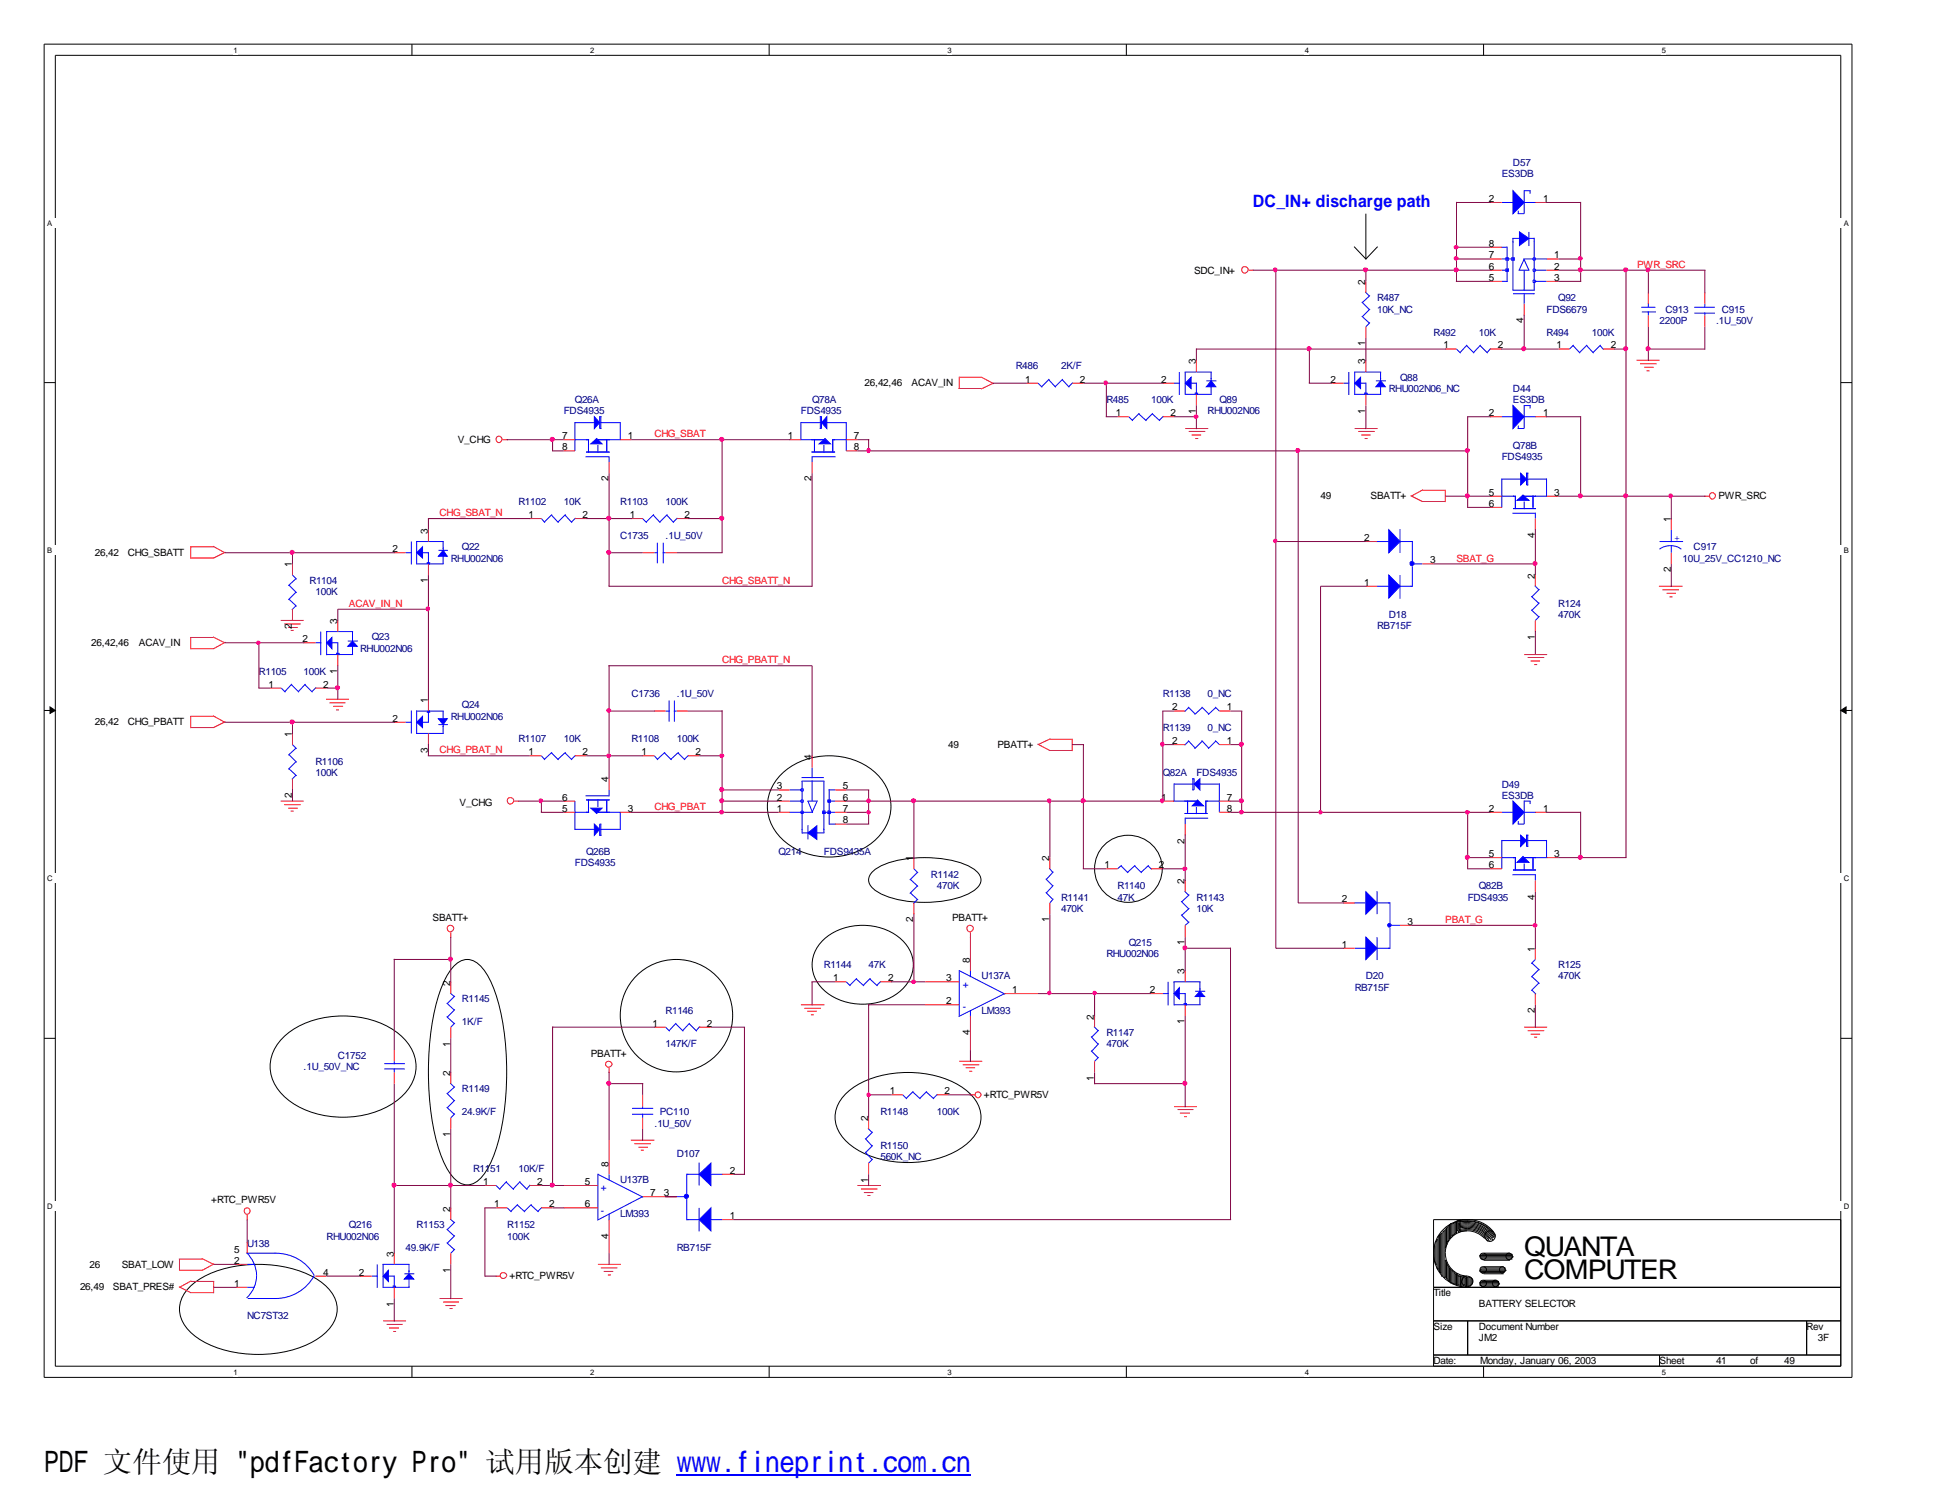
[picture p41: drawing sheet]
<svg xmlns="http://www.w3.org/2000/svg" width="279mm" height="216mm" viewBox="0 0 279 216" stroke-linecap="round" stroke-linejoin="round" font-family="sans-serif">
<defs><g id="words">
<text font-size="4.2" x="6.3" y="211.7">PDF 文件使用 &quot;pdfFactory Pro&quot; 试用版本创建 www.fineprint.com.cn</text>
<g font-size="3.9">
<text x="219.3" y="180.6">QUANTA</text>
<text x="219.3" y="184">COMPUTER</text>
</g>
<text font-size="2.5" fill="#00f" x="180.3" y="29.7">DC_IN+ discharge path</text>
<g font-size="1.4" fill="#000080">
<text x="217.7" y="23.9">D57</text>
<text x="216.1" y="25.5">ES3DB</text>
<text x="198.1" y="43.3">R487</text>
<text x="198.1" y="45">10K_NC</text>
<text x="222.5" y="45">FDS6679</text>
<text x="224.2" y="43.3">Q92</text>
<text x="238.8" y="46.7">2200P</text>
<text x="239.6" y="45">C913</text>
<text x="246.9" y="46.7">.1U_50V</text>
<text x="247.7" y="45">C915</text>
<text x="146.1" y="53.1">R486</text>
<text x="152.7" y="53.1">2K/F</text>
<text x="206.2" y="48.3">R492</text>
<text x="212.8" y="48.3">10K</text>
<text x="222.5" y="48.3">R494</text>
<text x="229" y="48.3">100K</text>
<text x="81.1" y="59.6">FDS4935</text>
<text x="82.7" y="58">Q26A</text>
<text x="115.2" y="59.6">FDS4935</text>
<text x="116.8" y="58">Q78A</text>
<text x="159.2" y="58">R485</text>
<text x="165.6" y="58">100K</text>
<text x="173.7" y="59.6">RHU002N06</text>
<text x="175.4" y="58">Q89</text>
<text x="199.8" y="56.4">RHU002N06_NC</text>
<text x="201.4" y="54.8">Q88</text>
<text x="217.7" y="56.4">D44</text>
<text x="217.7" y="58">ES3DB</text>
<text x="217.7" y="64.5">Q78B</text>
<text x="216.1" y="66.1">FDS4935</text>
<text x="74.6" y="72.6">R1102</text>
<text x="81.1" y="72.6">10K</text>
<text x="89.2" y="77.5">C1735</text>
<text x="89.2" y="72.6">R1103</text>
<text x="95.8" y="77.5">.1U_50V</text>
<text x="95.8" y="72.6">100K</text>
<text x="44.5" y="84">R1104</text>
<text x="64.9" y="80.8">RHU002N06</text>
<text x="66.5" y="79.2">Q22</text>
<text x="242.1" y="80.8">10U_25V_CC1210_NC</text>
<text x="243.7" y="79.2">C917</text>
<text x="45.4" y="85.6">100K</text>
<text x="199.8" y="88.9">D18</text>
<text x="224.2" y="87.3">R124</text>
<text x="224.2" y="88.9">470K</text>
<text x="51.8" y="93.7">RHU002N06</text>
<text x="53.5" y="92.1">Q23</text>
<text x="198.1" y="90.5">RB715F</text>
<text x="37.3" y="97">R1105</text>
<text x="43.7" y="97">100K</text>
<text x="66.5" y="101.9">Q24</text>
<text x="90.8" y="100.2">C1736</text>
<text x="97.4" y="100.2">.1U_50V</text>
<text x="167.3" y="100.2">R1138</text>
<text x="173.7" y="100.2">0_NC</text>
<text x="64.9" y="103.5">RHU002N06</text>
<text x="74.6" y="106.8">R1107</text>
<text x="81.1" y="106.8">10K</text>
<text x="90.8" y="106.8">R1108</text>
<text x="97.4" y="106.8">100K</text>
<text x="167.3" y="105.2">R1139</text>
<text x="173.7" y="105.2">0_NC</text>
<text x="45.4" y="110">R1106</text>
<text x="45.4" y="111.7">100K</text>
<text x="167.3" y="111.7">Q82A</text>
<text x="172.1" y="111.7">FDS4935</text>
<text x="216.1" y="113.3">D49</text>
<text x="216.1" y="114.9">ES3DB</text>
<text x="82.7" y="124.6">FDS4935</text>
<text x="84.3" y="123">Q26B</text>
<text x="112" y="123">Q214</text>
<text x="118.5" y="123">FDS9435A</text>
<text x="133.9" y="126.2">R1142</text>
<text x="134.8" y="127.9">470K</text>
<text x="152.7" y="129.5">R1141</text>
<text x="152.7" y="131.1">470K</text>
<text x="160.8" y="127.9">R1140</text>
<text x="160.8" y="129.5">47K</text>
<text x="172.1" y="129.5">R1143</text>
<text x="172.1" y="131.1">10K</text>
<text x="211.2" y="129.5">FDS4935</text>
<text x="212.8" y="127.9">Q82B</text>
<text x="159.2" y="137.7">RHU002N06</text>
<text x="162.4" y="136.1">Q215</text>
<text x="118.5" y="139.3">R1144</text>
<text x="125" y="139.3">47K</text>
<text x="141.2" y="140.9">U137A</text>
<text x="194.9" y="142.5">RB715F</text>
<text x="196.5" y="140.9">D20</text>
<text x="224.2" y="139.3">R125</text>
<text x="224.2" y="140.9">470K</text>
<text x="66.5" y="144.2">R1145</text>
<text x="66.5" y="147.4">1K/F</text>
<text x="95.8" y="145.8">R1146</text>
<text x="141.2" y="145.8">LM393</text>
<text x="159.2" y="149">R1147</text>
<text x="43.7" y="153.9">.1U_50V_NC</text>
<text x="48.6" y="152.3">C1752</text>
<text x="95.8" y="150.6">147K/F</text>
<text x="159.2" y="150.6">470K</text>
<text x="66.5" y="157.1">R1149</text>
<text x="66.5" y="160.4">24.9K/F</text>
<text x="94.9" y="160.4">PC110</text>
<text x="126.7" y="160.4">R1148</text>
<text x="134.8" y="160.4">100K</text>
<text x="94.1" y="162.1">.1U_50V</text>
<text x="97.4" y="166.5">D107</text>
<text x="126.7" y="165.3">R1150</text>
<text x="126.7" y="166.9">560K_NC</text>
<text x="68.1" y="168.6">R1151</text>
<text x="74.6" y="168.6">10K/F</text>
<text x="89.2" y="170.2">U137B</text>
<text x="35.6" y="179.4">U138</text>
<text x="47" y="178.3">RHU002N06</text>
<text x="50.2" y="176.7">Q216</text>
<text x="58.3" y="179.9">49.9K/F</text>
<text x="59.9" y="176.7">R1153</text>
<text x="73" y="176.7">R1152</text>
<text x="73" y="178.3">100K</text>
<text x="89.2" y="175">LM393</text>
<text x="97.4" y="179.9">RB715F</text>
<text x="35.6" y="189.7">NC7ST32</text>
</g>
<g font-size="1.4">
<text x="214.2" y="29">2</text>
<text x="222" y="29">1</text>
<text x="214.2" y="35.5">8</text>
<text x="171.8" y="39.5">SDC_IN+</text>
<text x="196.4" y="41" transform="rotate(-90 196.4 41)">2</text>
<text x="214.2" y="37.2">7</text>
<text x="214.2" y="38.8">6</text>
<text x="214.2" y="40.4">5</text>
<text x="223.6" y="37.2">1</text>
<text x="223.6" y="38.8">2</text>
<text x="223.6" y="40.4">3</text>
<text x="219.2" y="46.5" transform="rotate(-90 219.2 46.5)">4</text>
<text x="172" y="52.4" transform="rotate(-90 172 52.4)">3</text>
<text x="196.4" y="52.4" transform="rotate(-90 196.4 52.4)">3</text>
<text x="196.4" y="49.8" transform="rotate(-90 196.4 49.8)">1</text>
<text x="207.7" y="50.1">1</text>
<text x="215.5" y="50.1">2</text>
<text x="223.9" y="50.1">1</text>
<text x="231.7" y="50.1">2</text>
<text x="124.4" y="55.5">26,42,46</text>
<text x="131.1" y="55.5">ACAV_IN</text>
<text x="147.5" y="55">1</text>
<text x="155.4" y="55">2</text>
<text x="160.5" y="59.9">1</text>
<text x="167" y="55">2</text>
<text x="168.4" y="59.9">2</text>
<text x="172" y="59.5" transform="rotate(-90 172 59.5)">1</text>
<text x="191.4" y="55">2</text>
<text x="196.4" y="59.5" transform="rotate(-90 196.4 59.5)">1</text>
<text x="214.2" y="59.9">2</text>
<text x="222" y="59.9">1</text>
<text x="65.9" y="63.7">V_CHG</text>
<text x="80.9" y="63.2">7</text>
<text x="80.9" y="64.8">8</text>
<text x="90.3" y="63.2">1</text>
<text x="113.4" y="63.2">1</text>
<text x="122.9" y="63.2">7</text>
<text x="122.9" y="64.8">8</text>
<text x="87.5" y="69.3" transform="rotate(-90 87.5 69.3)">2</text>
<text x="116.8" y="69.3" transform="rotate(-90 116.8 69.3)">2</text>
<text x="190" y="71.8">49</text>
<text x="197.2" y="71.8">SBATT+</text>
<text x="214.2" y="71.3">5</text>
<text x="223.6" y="71.3">3</text>
<text x="247.2" y="71.8">PWR_SRC</text>
<text x="61.6" y="76.8" transform="rotate(-90 61.6 76.8)">3</text>
<text x="76" y="74.5">1</text>
<text x="83.8" y="74.5">2</text>
<text x="90.6" y="74.5">1</text>
<text x="98.5" y="74.5">2</text>
<text x="196.3" y="77.8">2</text>
<text x="214.2" y="72.9">6</text>
<text x="220.8" y="77.4" transform="rotate(-90 220.8 77.4)">4</text>
<text x="240.4" y="75.1" transform="rotate(-90 240.4 75.1)">1</text>
<text x="13.6" y="79.9">26,42</text>
<text x="18.4" y="79.9">CHG_SBATT</text>
<text x="42" y="81.6" transform="rotate(-90 42 81.6)">1</text>
<text x="56.5" y="79.4">2</text>
<text x="61.6" y="83.9" transform="rotate(-90 61.6 83.9)">1</text>
<text x="205.7" y="81">3</text>
<text x="220.8" y="83.2" transform="rotate(-90 220.8 83.2)">2</text>
<text x="240.4" y="82.3" transform="rotate(-90 240.4 82.3)">2</text>
<text x="48.5" y="89.7" transform="rotate(-90 48.5 89.7)">3</text>
<text x="196.3" y="84.2">1</text>
<text x="13.1" y="93">26,42,46</text>
<text x="20" y="93">ACAV_IN</text>
<text x="42" y="90.4" transform="rotate(-90 42 90.4)">2</text>
<text x="43.5" y="92.4">2</text>
<text x="220.8" y="92" transform="rotate(-90 220.8 92)">1</text>
<text x="38.6" y="98.9">1</text>
<text x="46.5" y="98.9">2</text>
<text x="48.5" y="96.9" transform="rotate(-90 48.5 96.9)">1</text>
<text x="61.6" y="101.2" transform="rotate(-90 61.6 101.2)">1</text>
<text x="13.6" y="104.3">26,42</text>
<text x="18.4" y="104.3">CHG_PBATT</text>
<text x="42" y="106" transform="rotate(-90 42 106)">1</text>
<text x="56.5" y="103.8">2</text>
<text x="136.4" y="107.6">49</text>
<text x="143.5" y="107.6">PBATT+</text>
<text x="168.7" y="102.2">2</text>
<text x="168.7" y="107">2</text>
<text x="176.5" y="102.2">1</text>
<text x="176.5" y="107">1</text>
<text x="61.6" y="108.3" transform="rotate(-90 61.6 108.3)">3</text>
<text x="76" y="108.6">1</text>
<text x="83.8" y="108.6">2</text>
<text x="87.5" y="112.5" transform="rotate(-90 87.5 112.5)">4</text>
<text x="92.3" y="108.6">1</text>
<text x="100.1" y="108.6">2</text>
<text x="111.8" y="113.5">3</text>
<text x="116.8" y="109.3" transform="rotate(-90 116.8 109.3)">4</text>
<text x="121.2" y="113.5">5</text>
<text x="42" y="114.8" transform="rotate(-90 42 114.8)">2</text>
<text x="66.1" y="115.9">V_CHG</text>
<text x="80.9" y="116.8">5</text>
<text x="80.9" y="115.1">6</text>
<text x="90.3" y="116.8">3</text>
<text x="111.8" y="116.8">1</text>
<text x="111.8" y="115.1">2</text>
<text x="121.2" y="116.8">7</text>
<text x="121.2" y="118.4">8</text>
<text x="121.2" y="115.1">6</text>
<text x="167" y="115.1">1</text>
<text x="176.5" y="115.1">7</text>
<text x="176.5" y="116.8">8</text>
<text x="214.2" y="116.8">2</text>
<text x="222" y="116.8">1</text>
<text x="131.4" y="123.9" transform="rotate(-90 131.4 123.9)">1</text>
<text x="151" y="123.9" transform="rotate(-90 151 123.9)">2</text>
<text x="158.9" y="124.9">1</text>
<text x="166.7" y="124.9">2</text>
<text x="170.4" y="121.3" transform="rotate(-90 170.4 121.3)">2</text>
<text x="214.2" y="123.3">5</text>
<text x="214.2" y="124.9">6</text>
<text x="223.6" y="123.3">3</text>
<text x="170.4" y="127.2" transform="rotate(-90 170.4 127.2)">2</text>
<text x="193" y="129.8">2</text>
<text x="220.8" y="129.5" transform="rotate(-90 220.8 129.5)">4</text>
<text x="62.2" y="132.4">SBATT+</text>
<text x="131.4" y="132.7" transform="rotate(-90 131.4 132.7)">2</text>
<text x="137" y="132.4">PBATT+</text>
<text x="151" y="132.7" transform="rotate(-90 151 132.7)">1</text>
<text x="170.4" y="135.9" transform="rotate(-90 170.4 135.9)">1</text>
<text x="193" y="136.3">1</text>
<text x="202.5" y="133">3</text>
<text x="220.8" y="136.9" transform="rotate(-90 220.8 136.9)">1</text>
<text x="64.8" y="141.8" transform="rotate(-90 64.8 141.8)">2</text>
<text x="119.9" y="141.1">1</text>
<text x="127.8" y="141.1">2</text>
<text x="136.1" y="141.1">3</text>
<text x="139.5" y="138.5" transform="rotate(-90 139.5 138.5)">8</text>
<text x="145.6" y="142.8">1</text>
<text x="165.4" y="142.8">2</text>
<text x="170.4" y="140.1" transform="rotate(-90 170.4 140.1)">3</text>
<text x="93.9" y="147.7">1</text>
<text x="101.7" y="147.7">2</text>
<text x="136.1" y="144.4">2</text>
<text x="139.5" y="148.9" transform="rotate(-90 139.5 148.9)">4</text>
<text x="157.4" y="146.6" transform="rotate(-90 157.4 146.6)">2</text>
<text x="170.4" y="147.3" transform="rotate(-90 170.4 147.3)">1</text>
<text x="220.8" y="145.7" transform="rotate(-90 220.8 145.7)">2</text>
<text x="64.8" y="154.8" transform="rotate(-90 64.8 154.8)">2</text>
<text x="64.8" y="150.5" transform="rotate(-90 64.8 150.5)">1</text>
<text x="85" y="152">PBATT+</text>
<text x="157.4" y="155.4" transform="rotate(-90 157.4 155.4)">1</text>
<text x="124.9" y="161.3" transform="rotate(-90 124.9 161.3)">2</text>
<text x="128" y="157.4">1</text>
<text x="135.9" y="157.4">2</text>
<text x="141.6" y="158">+RTC_PWR5V</text>
<text x="64.8" y="163.6" transform="rotate(-90 64.8 163.6)">1</text>
<text x="87.5" y="167.8" transform="rotate(-90 87.5 167.8)">8</text>
<text x="30.4" y="173.1">+RTC_PWR5V</text>
<text x="69.5" y="170.4">1</text>
<text x="71.1" y="173.7">1</text>
<text x="77.3" y="170.4">2</text>
<text x="79" y="173.7">2</text>
<text x="84.2" y="170.4">5</text>
<text x="84.2" y="173.7">6</text>
<text x="93.6" y="172">7</text>
<text x="95.5" y="172">3</text>
<text x="105" y="168.8">2</text>
<text x="124.9" y="170.1" transform="rotate(-90 124.9 170.1)">1</text>
<text x="64.8" y="174.3" transform="rotate(-90 64.8 174.3)">2</text>
<text x="87.5" y="178.2" transform="rotate(-90 87.5 178.2)">4</text>
<text x="105" y="175.3">1</text>
<text x="11.5" y="185.6">26,49</text>
<text x="12.9" y="182.4">26</text>
<text x="16.3" y="185.6">SBAT_PRES#</text>
<text x="17.5" y="182.4">SBAT_LOW</text>
<text x="33.7" y="181.8">2</text>
<text x="33.7" y="185.1">1</text>
<text x="33.7" y="180.2">5</text>
<text x="46.5" y="183.5">4</text>
<text x="51.6" y="183.5">2</text>
<text x="56.6" y="180.8" transform="rotate(-90 56.6 180.8)">3</text>
<text x="64.8" y="183" transform="rotate(-90 64.8 183)">1</text>
<text x="73.3" y="184">+RTC_PWR5V</text>
<text x="56.6" y="188" transform="rotate(-90 56.6 188)">1</text>
<text x="206.2" y="186.4">Title</text>
<text x="206.2" y="191.3">Size</text>
<text x="212.8" y="188">BATTERY SELECTOR</text>
<text x="212.8" y="191.3">Document Number</text>
<text x="259.9" y="191.3">Rev</text>
<text x="206.2" y="196.2">Date:</text>
<text x="212.8" y="193">JM2</text>
<text x="212.9" y="196.2">Monday, January 06, 2003</text>
<text x="238.8" y="196.2">Sheet</text>
<text x="246.9" y="196.2">41</text>
<text x="251.8" y="196.2">of</text>
<text x="256.7" y="196.2">49</text>
<text x="261.5" y="193">3F</text>
</g>
<g font-size="1.4" fill="#f00">
<text x="235.5" y="38.5">PWR_SRC</text>
<text x="94.1" y="62.9">CHG_SBAT</text>
<text x="63.2" y="74.3">CHG_SBAT_N</text>
<text x="103.9" y="84">CHG_SBATT_N</text>
<text x="209.5" y="80.8">SBAT_G</text>
<text x="50.2" y="87.3">ACAV_IN_N</text>
<text x="103.9" y="95.4">CHG_PBATT_N</text>
<text x="63.2" y="108.4">CHG_PBAT_N</text>
<text x="94.1" y="116.5">CHG_PBAT</text>
<text x="207.9" y="132.8">PBAT_G</text>
</g>
<g font-size="1.4" fill="#00f">
<text x="240.9" y="77.8">+</text>
<text x="138.5" y="142.1">+</text>
<text x="138.5" y="145.3">-</text>
<text x="86.4" y="171.3">+</text>
<text x="86.4" y="174.6">-</text>
</g>
<g font-size="1.1">
<text x="33.6" y="7.6">1</text>
<text x="84.9" y="7.6">2</text>
<text x="136.3" y="7.6">3</text>
<text x="187.7" y="7.6">4</text>
<text x="239.1" y="7.6">5</text>
<text x="6.8" y="32.5">A</text>
<text x="265.3" y="32.5">A</text>
<text x="6.8" y="79.6">B</text>
<text x="265.3" y="79.6">B</text>
<text x="6.8" y="126.7">C</text>
<text x="265.3" y="126.7">C</text>
<text x="6.8" y="173.9">D</text>
<text x="265.3" y="173.9">D</text>
<text x="33.6" y="197.8">1</text>
<text x="84.9" y="197.8">2</text>
<text x="136.3" y="197.8">3</text>
<text x="187.7" y="197.8">4</text>
<text x="239.1" y="197.8">5</text>
</g>
</g></defs>
<path d="M6.3 6.3h260.1v191.8h-260.1zM8 8h256.8v188.5h-256.8z" fill="none" stroke="#000" stroke-width=".14"/>
<g fill="#fff">
<path d="M33.6 6.5h.6v1.4h-.6z"/>
<path d="M33.6 196.7h.6v1.3h-.6z"/>
</g>
<path d="M59.3 6.3v1.7M59.3 196.5v1.6" fill="none" stroke="#000" stroke-width=".14"/>
<g fill="#fff">
<path d="M84.9 6.5h.6v1.4h-.6z"/>
<path d="M84.9 196.7h.6v1.3h-.6z"/>
</g>
<path d="M110.7 6.3v1.7M110.7 196.5v1.6" fill="none" stroke="#000" stroke-width=".14"/>
<g fill="#fff">
<path d="M136.3 6.5h.6v1.4h-.6z"/>
<path d="M136.3 196.7h.6v1.3h-.6z"/>
</g>
<path d="M162.1 6.3v1.7M162.1 196.5v1.6" fill="none" stroke="#000" stroke-width=".14"/>
<g fill="#fff">
<path d="M187.7 6.5h.6v1.4h-.6z"/>
<path d="M187.7 196.7h.6v1.3h-.6z"/>
</g>
<path d="M213.4 6.3v1.7M213.4 196.5v1.6" fill="none" stroke="#000" stroke-width=".14"/>
<g fill="#fff">
<path d="M239.1 6.5h.6v1.4h-.6z"/>
<path d="M239.1 196.7h.6v1.3h-.6z"/>
<path d="M6.8 31.4h259.2v1.4h-259.2z"/>
<path d="M6.8 78.5h259.2v1.3h-259.2z"/>
</g>
<path d="M6.3 55h1.7M264.8 55h1.6" fill="none" stroke="#000" stroke-width=".14"/>
<path d="M6.8 125.6h259.2v1.4h-259.2z" fill="#fff"/>
<path d="M6.3 102.2h1.7M264.8 102.2h1.6" fill="none" stroke="#000" stroke-width=".14"/>
<g fill="#000" stroke="#000" stroke-width=".14">
<path d="M7.2 101.7l.8 .5-.8 .4z" fill-rule="evenodd"/>
<path d="M264.8 102.2l.8-.5v.9z" fill-rule="evenodd"/>
</g>
<path d="M6.8 172.8h259.2v1.4h-259.2z" fill="#fff"/>
<g fill="none" stroke="#000" stroke-width=".14">
<path d="M194.8 35.5l1.7 1.8 1.7-1.8M196.5 30.7v6.6M112.3 111.5a10.2 10.2 0 0 1 14 0 6.3 6.3 0 0 1-.7 9.6 10.2 10.2 0 0 1-13.3-.7 6.3 6.3 0 0 1 0-8.9zM65.3 138.9a2.41 2.41 0 0 1 3.8 0 14.1 14.1 0 0 1 2.9 6.6 41.3 41.3 0 0 1-.8 20.2 9.2 9.2 0 0 1-2.7 4.3 2.3 2.3 0 0 1-3.2-.5 14.3 14.3 0 0 1-2.8-6.6 42.2 42.2 0 0 1 .8-20.2 10.3 10.3 0 0 1 2-3.8zM118.6 135a8.6 8.6 0 0 1 11.6 .7 4.8 4.8 0 0 1-1.3 7.3 8.6 8.6 0 0 1-10.9-1.1 4.7 4.7 0 0 1 .6-6.9zM125.4 125.6a8.3 8.3 0 0 1 5.1-2.1 16.6 16.6 0 0 1 9.1 1.2 2.43 2.43 0 0 1 1.5 1.9 2.45 2.45 0 0 1-1.5 1.8 16.4 16.4 0 0 1-13.1 0 2.43 2.43 0 0 1-1.5-1.8l.1-.5zM6.3 149.4h1.7M41 148.9a13.2 13.2 0 0 1 11.1-2.5 10.4 10.4 0 0 1 6.9 4.2 5.5 5.5 0 0 1-1.3 7.2 13.6 13.6 0 0 1-13.7 1.9 8 8 0 0 1-5-5.3 5.8 5.8 0 0 1 2-5.5zM121.6 157.4a12.7 12.7 0 0 1 9-3.1 12.8 12.8 0 0 1 9.1 3.1 4.4 4.4 0 0 1 0 6.6 12.7 12.7 0 0 1-9.1 3.2 12.6 12.6 0 0 1-9-3.2 4.4 4.4 0 0 1 0-6.6zM264.8 149.4h1.6M206.2 175.4h58.6v21.1h-58.6zM206.4 179.2v2.3"/>
<path d="M206.6 178.6v3.3M206.8 178.3v4.2M206.8 178.2l-.2 .4M206.9 177.9v4.6M207.1 177.6v5.4M207.2 177.5l-.3 .5M207.3 177.5v5.5M207.4 177.4v6.2M207.5 177.3l-.2 .2M207.6 177.1v6.5M207.8 177v6.8M207.9 177l-.3 .2"/>
<path d="M207.9 176.7v2.9M208.1 176.6v2.4M208.2 176.5v2.2M208.2 178.9l-.3 .6M208.3 176.4l-.2 .3M208.4 176.3v2.2M208.4 178.4l-.2 .2M208.5 176.2v2M208.6 176.1l-.2 .3M208.7 175.9v2.1M208.7 176h.3M208.8 177.9l-.3 .2"/>
<path d="M208.9 176v1.9M209 175.9v1.7M209.1 177.5l-.2 .3M209.2 175.9v1.7M209.3 175.8l-.3 .2M209.4 175.8v1.6M209.5 177.3l-.3 .2M209.5 175.7v1.8M209.6 177l.3 .2M209.7 175.6v1.4M209.8 176.7a4.1 4.1 0 0 1 4.5 1.5M209.8 176.5a4.1 4.1 0 0 1 4.7 1.9"/>
<path d="M209.8 176.4a4.4 4.4 0 0 1 5 2M209.8 176.2a4.5 4.5 0 0 1 5 1.9M209.8 176a4.6 4.6 0 0 1 5.2 2.1M209.9 177a3.6 3.6 0 0 1 4.1 1.6M209.9 176.9a3.8 3.8 0 0 1 4.4 1.7M209.9 175.8l1.2-.2a4.8 4.8 0 0 1 4 2.1M209.9 175.6v1.7M210 175.8l1.1-.1a4.5 4.5 0 0 1 4 2.2M210 175.5l-.3 .2M210.1 175.6v1.4M211.1 175.4a4.7 4.7 0 0 1 3.8 1.8M211.1 175.4a4.9 4.9 0 0 0-4.9 4.9 4.9 4.9 0 0 0 4.9 4.9"/>
<path d="M211.1 177a3.4 3.4 0 0 1 2.5 1.1M211.1 177a3.3 3.3 0 0 0-3.2 3.3 3.3 3.3 0 0 0 3.2 3.3M211.1 175.4h-.4a1.71 1.71 0 0 0-1.3 .5M211.1 177l-1.1 .2M27.4 185a14.4 14.4 0 0 1 9.8-3.1 14.5 14.5 0 0 1 9.8 3.1 4.2 4.2 0 0 1 0 6.6 14.4 14.4 0 0 1-9.8 3.2 14.3 14.3 0 0 1-9.8-3.2 4.2 4.2 0 0 1 0-6.6zM206.2 185.2h58.6M206.2 190h58.6M206.2 194.9h58.6M206.4 181.4l.3 .5M206.8 182.4l.2 .2M207.1 182.9l.2 .2M207.8 183.7h.2"/>
<path d="M207.9 181.2v2.5M207.9 181.3l.3 .4M208.1 181.6v2.3M208.1 183.8l.2 .3M208.2 181.8v2.2M208.2 181.9l.2 .4M208.4 184.1l.2 .3M208.4 182.2v2M208.5 182.3v2M208.5 182.4l.3 .2M208.7 184.5h.3M208.7 182.5v2.1"/>
<path d="M208.9 182.7l.2 .3M208.9 182.6v1.9M209 184.7h.3M209 182.9v1.8M209.2 183l.3 .3M209.2 183v1.7M209.4 183.2v1.5M209.4 184.7l.2 .2M209.5 183.1v1.7M209.5 183.2l.3 .3M209.7 184.8h.3M209.7 183.4v1.5"/>
<path d="M209.9 183.4v1.4M209.9 183.6h.5M210 185h.3M210.1 184.8h.1M210.1 183.6v1.3M210.1 183.5v1.3M210.3 183.6v1.5M210.5 183.6v1.5M210.6 183.5l-.5 1.5M210.7 183.5v1.3M210.7 183.6l.2 .3M210.7 184.7l-.2 .3"/>
<path d="M210.8 185h.3M210.8 183.8v1.3M211 183.7h.2M211 183.6v1.4M211.2 183.7v1.4M211.2 190v4.9M211.2 185h.2M211.3 183.7h.3M211.3 183.6v1.4M211.5 183.7v1.4M211.7 183.7v1.1M211.7 183.8l.2 .3"/>
<path d="M211.8 184.7l-.3 .3M211.8 184v.7M212.9 180.6h4.6M212.9 182.9h3.6M212.9 184.5h2.7M212.9 184.8h2.7M212.9 180.6v.2M212.9 184.5v.2M212.9 180.8h4.9M212.9 182.7h3.8M212.9 182.9l.5 .2M212.9 184.7h2.9"/>
<path d="M212.9 184.8l.5 .3M213 180.9h4.5M213 182.5h3.5M213.1 180.4h4.5M213.1 180.9l.3 .3M213.1 182.4h3.5M213.1 182.5l-.2 .3M213.1 184.3h2.5M213.3 181.1h4.3M213.3 183h3.1M213.3 185h2.3M213.4 184.1h1.9"/>
<path d="M213.4 183.2h2.9M213.4 182.2h2.9M213.4 181.3h3.9M213.4 180.3h3.9M215.6 184.3v.3M215.7 184.7l-.2 .2M216.5 182.4v.2M216.7 182.7l-.3 .3M217.5 180.4v.3M217.7 180.8l-.3 .2M238.8 194.9v1.6M259.9 190v4.9"/>
<circle cx="162.4" cy="125" r="4.9"/>
<circle cx="97.3" cy="146.1" r="8.1"/>
<circle cx="214.4" cy="177.8" r=".75"/>
<circle cx="211.1" cy="184.3" r=".79"/>
<circle cx="213.4" cy="182.7" r=".48"/>
<circle cx="213.4" cy="180.7" r=".48"/>
<circle cx="213.4" cy="184.6" r=".48"/>
<circle cx="215.2" cy="184.6" r=".48"/>
<circle cx="216.1" cy="182.7" r=".45"/>
<circle cx="217.1" cy="180.7" r=".48"/>
</g>
<g fill="none" stroke="#f00" stroke-width=".14">
<path d="M179.7 38.9h.6M214.4 38.9h1.7M214.4 37.3h1.7M214.4 35.6h1.7M214.4 29.1h1.7M220.9 29.1h1.6M222.5 38.9h1.7M222.5 37.3h1.7M137.9 55.9h3.3M138 54.2v1.7M138 54.3h3.3M141.2 54.3l1.8 .9"/>
<path d="M142.9 55.1l-1.8 .9M147.7 55.1h1.7M154.3 55.1h1.6M160.8 59.9h1.6M167.3 59.9h1.6M167.3 55.1h1.6M172.1 51.8v1.7M172.1 56.7v1.6M191.7 55.1h1.6M196.5 40.5v1.6M196.5 47v1.6M196.5 51.8v1.7"/>
<path d="M196.5 56.7v1.6M207.9 50.2h1.6M214.4 40.5h1.7M214.4 50.2h1.7M214.4 59.9h1.7M219.3 43.7v1.7M220.9 59.9h1.6M222.5 40.5h1.7M224.2 50.2h1.6M230.6 50.2h1.7M235.5 51.8h3.3M236 52.3h2.3"/>
<path d="M236.6 52.8h1.3M236.9 53.3h.4M237.2 42.1v1.6M237.2 45.4v1.6M245.3 42.1v1.6M245.3 45.4v1.6M27.3 78.7h3.4M27.4 78.7v1.6M30.6 78.6l1.7 .9M32.4 79.4l-1.7 .9M56.7 79.5h1.6M61.6 76.2v1.7"/>
<path d="M72.3 63.2h.8M76.2 74.6h1.7M81.1 63.2h1.6M81.1 64.9h1.6M82.7 74.6h1.6M87.6 66.5v1.6M89.2 63.2h1.6M90.8 74.6h1.7M92.5 79.5h1.6M95.8 79.5h1.6M97.4 74.6h1.6M113.6 63.2h1.6"/>
<path d="M116.8 66.5v1.6M121.8 63.2h1.6M121.8 64.9h1.6M170.5 61.6h3.3M171 62.1h2.4M171.4 62.6h1.4M172 63.1h.4M194.9 61.6h3.3M195.4 62.1h2.4M195.8 62.6h1.4M196.3 63.1h.5M196.5 77.9h1.6"/>
<path d="M202.9 71.3l1.7 .8M204.6 72.1h3.3M204.6 70.5h3.4M204.7 70.4l-1.7 1M207.9 70.5v1.7M214.4 71.4h1.7M214.4 73h1.7M220.9 74.6v1.6M222.5 71.4h1.7M240.5 74.6v1.6M240.5 79.5v1.6M245.2 71.4h.8"/>
<path d="M27.3 91.7h3.4M27.4 91.7v1.7M27.4 80.3h3.4M27.4 93.3h3.4M30.6 91.6l1.7 .9M32.4 92.4l-1.7 .9M38.9 99h1.6M40.4 89.2h3.3M40.9 89.7h2.4M41.5 90.3h1.3M41.8 90.7h.4M42.1 81.1v1.6"/>
<path d="M42.1 87.6v1.6M43.7 92.5h1.7M45.4 99h1.6M48.6 89.2v1.6M48.6 94.1v1.7M61.6 81.1v1.6M196.5 84.3h1.6M204.6 81.1h1.6M219.3 94.1h3.3M219.8 94.6h2.4M220.2 95.1h1.4M220.7 95.6h.4"/>
<path d="M220.9 82.7v1.6M220.9 89.2v1.6M238.7 84.3h3.4M239.2 84.8h2.4M239.8 85.3h1.3M240.2 85.9h.4M27.3 103h3.4M27.4 103v1.7M27.4 104.6h3.4M30.6 103l1.7 .9M32.4 103.8l-1.7 .8M40.4 115.2h3.3"/>
<path d="M40.9 115.7h2.4M41.5 116.2h1.3M41.8 116.7h.4M42.1 105.5v1.6M42.1 112v1.6M46.9 100.6h3.3M47.4 101.1h2.3M47.9 101.6h1.5M48.3 102.1h.5M56.7 103.9h1.6M61.6 100.6v1.7M61.6 105.5v1.6"/>
<path d="M74 115.2h.7M76.2 108.7h1.7M81.1 115.2h1.6M81.1 116.8h1.6M82.7 108.7h1.6M87.6 112v1.6M89.2 116.8h1.6M92.5 108.7h1.6M94.1 102.3h1.7M97.4 102.3h1.6M99 108.7h1.6M112 115.2h1.6"/>
<path d="M112 116.8h1.6M112 113.6h1.6M116.8 108.7v1.7M120.1 115.2h1.7M120.1 116.8h1.7M120.1 118.5h1.7M120.1 113.6h1.7M149.3 107l1.7 .9M151 107.9h3.3M151 106.3h3.3M151.1 106.3l-1.7 .8M154.3 106.3v1.7"/>
<path d="M167.3 115.2h1.6M168.9 102.3h1.6M168.9 107.1h1.6M170.5 118.5v1.6M175.4 115.2h1.6M175.4 116.8h1.6M175.4 102.3h1.6M175.4 107.1h1.6M214.4 116.8h1.7M220.9 116.8h1.6M64.9 134.1v.8M131.5 123.4v1.6"/>
<path d="M131.5 129.9v1.6M139.6 134.1v5.5M151 123.4v1.6M151 129.9v1.6M159.2 125h1.6M165.6 125h1.7M170.5 126.7v1.6M170.5 133.1v1.7M170.5 139.6v1.6M193.3 129.9h1.6M193.3 136.4h1.6M201.4 133.1h1.6"/>
<path d="M214.4 123.4h1.7M214.4 125h1.7M220.9 126.7v1.6M220.9 136.4v1.6M222.5 123.4h1.7M56.7 151v1.7M56.7 154.3v1.6M64.9 141.2v1.7M64.9 147.7v1.7M64.9 154.3v1.6M87.6 153.6v.7M92.5 157.5v1.7"/>
<path d="M94.1 147.7h1.7M100.6 147.7h1.7M115.2 144.5h3.4M115.7 145h2.4M116.2 145.5h1.3M116.7 146h.4M120.1 141.2h1.7M126.7 141.2h1.6M128.3 157.5h1.6M133.1 144.5h4.9M133.1 141.2h4.9M134.8 157.5h1.6"/>
<path d="M138 152.7h3.3M138.5 153.2h2.4M138.9 153.6h1.4M139.4 154.1h.5M139.5 157.5h.8M139.6 146.1v4.9M144.5 142.9h4.9M157.5 146.1v1.6M157.5 152.7v1.6M165.6 142.9h1.7M168.9 159.2h3.3M169.4 159.6h2.3"/>
<path d="M170.5 144.5v1.6M219.3 147.7h3.3M219.8 148.3h2.4M220.2 148.8h1.4M220.7 149.2h.4M220.9 142.9v1.6M35.6 174.8v.7M35.6 178.6v1.7M64.9 160.8v1.6M64.9 173.7v1.7M69.8 170.5h1.6M71.4 173.7h1.6"/>
<path d="M76.2 170.5h1.7M77.9 173.7h1.6M81.1 170.5h4.9M81.1 173.7h4.9M87.6 164v4.9M87.6 175.4v4.9M90.8 164h3.3M91.3 164.5h2.3M91.9 165h1.3M92.2 165.4h.4M92.5 160.8v1.6M92.5 172.1h4.9"/>
<path d="M103.9 168.9h1.6M103.9 175.4h1.6M123.4 170.5h3.3M123.9 171h2.3M124.3 171.5h1.3M124.8 172h.4M125 160.8v1.6M125 167.3v1.6M169.8 160.1h1.4M170.3 160.6h.5M25.7 181.1h3.4M25.7 185.1l1.7 .8"/>
<path d="M25.8 181.1v1.7M25.8 182.7h3.4M27.3 185.9h3.4M27.4 184.3h3.4M27.5 184.2l-1.7 1M29 181l1.7 .9M30.7 184.3v1.7M30.8 181.8l-1.7 .9M34 181.9h1.6M34 185.2h1.6M45.4 183.6h1.6M51.8 183.6h1.7"/>
<path d="M55.1 190h3.3M55.6 190.5h2.3M56 191h1.4M56.6 191.5h.4M56.7 180.3v1.6M56.7 185.2v1.6M63.2 186.8h3.3M63.8 187.3h2.2M64.1 187.8h1.4M64.7 188.2h.4M64.9 180.3v1.6M71.3 183.6h.7"/>
<path d="M86 181.9h3.3M86.4 182.4h2.4M86.9 182.9h1.3M87.5 183.4h.4"/>
<circle cx="179.1" cy="38.8" r=".48"/>
<circle cx="71.8" cy="63.2" r=".45"/>
<circle cx="246.4" cy="71.3" r=".45"/>
<circle cx="73.4" cy="115.2" r=".48"/>
<circle cx="64.8" cy="133.6" r=".48"/>
<circle cx="139.6" cy="133.6" r=".48"/>
<circle cx="87.6" cy="153.1" r=".45"/>
<circle cx="140.7" cy="157.5" r=".42"/>
<circle cx="35.5" cy="174.2" r=".45"/>
<circle cx="72.4" cy="183.5" r=".45"/>
</g>
<g fill="#00f" stroke="#00f" stroke-width=".14">
<path d="M217.7 115.2l1.6 1.6-1.6 1.7z" fill-rule="evenodd"/>
<path d="M218.3 72l.8-.8 .9 .8z" fill-rule="evenodd"/>
<path d="M218.8 68.1l.8 .8-.8 .9z" fill-rule="evenodd"/>
<path d="M218.6 33.4l1.4 .9-1.4 1z" fill-rule="evenodd"/>
<path d="M169.7 142.1v1.6l-.8-.8z" fill-rule="evenodd"/>
<path d="M172.6 142.6l.7 .7h-1.3z" fill-rule="evenodd"/>
<path d="M47 92.5l.8-.8v1.6z" fill-rule="evenodd"/>
<path d="M50.7 92.2l.7 .8h-1.4z" fill-rule="evenodd"/>
<path d="M218.3 124l.8-.8 .9 .8z" fill-rule="evenodd"/>
<path d="M218.8 120.1l.8 .8-.8 .9z" fill-rule="evenodd"/>
<path d="M217.7 58.3l1.6 1.6-1.6 1.7z" fill-rule="evenodd"/>
<path d="M217.7 27.4l1.6 1.7-1.6 1.6z" fill-rule="evenodd"/>
<path d="M85 116.2h1.6l-.7 .8z" fill-rule="evenodd"/>
<path d="M85.5 118.5l.8 .8-.8 .8z" fill-rule="evenodd"/>
<path d="M60.8 103v1.6l-.9-.7z" fill-rule="evenodd"/>
<path d="M63.1 103.4h1.2l-.5 .8z" fill-rule="evenodd"/>
<path d="M199.7 133l.2-.2 .3 .3-.3 .2h-.2z" fill-rule="evenodd"/>
<path d="M196.5 134.8l1.6 1.6-1.6 1.6z" fill-rule="evenodd"/>
<path d="M196.5 128.3l1.6 1.6-1.6 1.6z" fill-rule="evenodd"/>
<path d="M172.3 115.1l.8 .8h-1.6z" fill-rule="evenodd"/>
<path d="M171.8 112.8l.8-.8v1.6z" fill-rule="evenodd"/>
<path d="M170.5 55.1l.9-.8v1.6z" fill-rule="evenodd"/>
<path d="M174.2 54.8l.7 .8h-1.3z" fill-rule="evenodd"/>
<path d="M194.9 55.1l.8-.8v1.6z" fill-rule="evenodd"/>
<path d="M198.6 54.8l.7 .8h-1.3z" fill-rule="evenodd"/>
<path d="M100.6 175.4l1.7-1.7v3.3z" fill-rule="evenodd"/>
<path d="M100.6 168.9l1.7-1.6v3.2z" fill-rule="evenodd"/>
<path d="M117.9 63.8l.8-.7 .8 .7z" fill-rule="evenodd"/>
<path d="M119 59.9v1.7l-.8-.8z" fill-rule="evenodd"/>
<path d="M199.8 82.7l1.6 1.6-1.6 1.7z" fill-rule="evenodd"/>
<path d="M199.8 76.2l1.6 1.7-1.6 1.6z" fill-rule="evenodd"/>
<path d="M85 63.8l.9-.7 .7 .7z" fill-rule="evenodd"/>
<path d="M85.5 59.9l.8 .9-.8 .8z" fill-rule="evenodd"/>
<path d="M55.9 182.7v1.6l-.8-.7z" fill-rule="evenodd"/>
<path d="M58.8 183.2l.7 .8h-1.3z" fill-rule="evenodd"/>
<path d="M116.2 119.8l1.3-1v1.9z" fill-rule="evenodd"/>
<path d="M59.9 79.5l.9-.8v1.6z" fill-rule="evenodd"/>
<path d="M63.8 79.2l.5 .8h-1.2z" fill-rule="evenodd"/>
<circle cx="98.8" cy="172.1" r=".31"/>
<circle cx="203.1" cy="81.1" r=".31"/>
</g>
<g fill="none" stroke="#00f" stroke-width=".14">
<path d="M216 35.6h.8M216.1 37.3h1.8M216.1 38.9h1M216.1 29.1h1.7M216.6 37.4h.4M216.6 38.7h.4M216.7 37.1h.4M216.7 37v.4M216.7 38.7v.4M216.7 39h.4M216.8 35.5v5.1M217 37.1v.4"/>
<path d="M217 38.6v.4M217.4 37.1h.4M217.5 37.1v.4M217.5 37.4h.4M217.6 34.3h1M217.7 34.3v7.4M217.8 37v.4M218.4 30.3v.4M218.6 38.9h1.4M219.2 37.2l.8 1.7M219.3 27.3v3.4h-.9M219.3 38.9v2.9"/>
<path d="M219.3 29.1h1.7M219.3 27.4h.9M219.9 34.3h.8M220 33.4v2M220.1 27.4v.5M220.6 37.1h.3v.3h-.3zM220.6 38.7h.3v.3h-.3zM220.7 34.2v7.5M220.8 38.9h1.7M222.6 37.3h-3.3l-.8 1.6M86.3 59.9h.2M86.3 59.9v1.7h.2"/>
<path d="M86.4 59.9v1.7M117.9 59.9h.3M118 59.9v1.7M118.2 59.9v1.7h-.3M149.4 55.1l.5 .6M150.9 54.6l1 1.1M151 54.5l-1.1 1.1M152.8 54.6l1 1.1M152.9 54.5l-1.1 1.1M154.3 55l-.5 .6M162.4 59.9l.6 .6M163.8 59.5l1.1 1"/>
<path d="M163.9 59.4l-1 1.1M165.8 59.5l1.1 1M165.9 59.4l-1.1 1.1M167.4 59.9l-.6 .6M168.9 55.1h.9M169.7 53.5v3.3M170.4 53.5h3.9M170.5 53.5v3.3M170.5 56.7h3.8M171.3 55.1h.8M172 56.5v.2M172 56.6h.4"/>
<path d="M172.1 55v1.7M172.3 56.6v.2M173.6 54.8h1.4M174.2 53.5v1.3M174.2 55.5v1.2M193.3 55.1h.8M194.1 53.5v3.3M194.8 53.5h3.9M194.9 56.7h3.8M194.9 53.5v3.3M195.7 55.1h.8M195.9 45.5l1.1 1"/>
<path d="M195.9 43.4l1.1 1.1M196.3 56.6h.5M196.3 56.5v.2M196.4 42l.6 .6M196.5 55v1.7M196.7 56.6v.2M197.1 46.4l-.6 .6M197.1 44.4l-1.1 1.2M197.1 42.5l-1.1 1M198 54.8h1.4M198.6 53.5v1.3M198.6 55.5v1.2"/>
<path d="M209.5 50.2l.6 .6M211 49.7l1.1 1.1M211.1 49.6l-1 1.1M212.9 49.7l1.1 1.1M213 49.6l-1 1.1M214.5 50.1l-.5 .6M216.1 40.5h.8M216.1 59.9h1.7M217.6 41.7h3.2M217.7 42.2h3.1M219.3 42.2v1.5M219.3 58.3v3.3h-.9"/>
<path d="M219.3 59.9h1.7M219.3 58.3h.9M220.1 58.3v.5M220.6 40.3h.3v.3h-.3zM220.8 40.5h1.7M226.3 49.7l1 1.1M226.4 49.6l-.6 .6M228.3 49.7l1 1.1M228.3 49.6l-1.1 1.1M230.2 49.7l.5 .6M230.3 49.6l-1.1 1.1M236.1 44.2h2.1"/>
<path d="M236.2 44.9h2.1M237.2 43.6v.6M237.2 44.8v.6M243.8 44.2h2.9M243.8 45h2.9M245.3 43.7v.6M245.3 45v.4M58.3 79.5h1M59.2 77.9v3.3M59.9 77.9h3.9M59.9 77.9v3.3M60.7 79.5h.9"/>
<path d="M61.6 79.4v1.7M63.1 79.2h1.3M63.8 77.9v1.3M63.8 79.9v1.2M77.9 74.6l.5 .6M79.3 74.1l1 1.1M79.4 74l-1.1 1.1M81.3 74.1l1 1.1M81.4 74l-1.1 1.1M82.7 60.7v4.2M82.7 63.2h2.1M82.7 60.8h2.9"/>
<path d="M82.8 74.5l-.6 .6M84.2 65.7h3.4M84.3 65h3.4M84.7 63.2v1.9M86 64v1.1M86 63.2h3.3M86.4 60.8h2.8M87.3 63.2v1.8M87.6 65.6v.9M89.2 60.7v2.5M92.5 74.6l.5 .6M94 74.1l1 1.1"/>
<path d="M94.1 74l-1.1 1.1M94.1 79.5h.6M94.6 78.1v2.9M95.3 79.5h.5M95.4 78.1v2.9M95.9 74.1l1 1.1M96 74l-1.1 1.1M97.5 74.5l-.6 .6M115.1 63.2h3.4M115.2 60.8h2.9M115.2 60.7v2.5M116.8 65h3.3"/>
<path d="M116.8 65.6v.9M116.8 65.7h3.4M117.2 63.2v1.8M118.5 64v1.1M118.9 60.8h2.9M119.7 63.2h2.1M119.8 63.2v1.9M121.8 60.7v4.2M198 77.9h1.8M201.4 77.9h1.8M201.4 76.1v3.4M203.2 77.8v3"/>
<path d="M216.1 71.4h2M216.1 68.8v4.2M216.1 68.9h2.8M217.6 73.8h3.3M217.7 73.2h3.3M218 71.4v1.8M218.4 61.2v.4M219.3 72.1v1.1M219.3 71.4h3.3M219.6 68v1.8h.3M219.6 68.1h.3M219.7 68.9h2.8"/>
<path d="M219.8 68v1.8M220.6 71.3v1.9M220.9 73.7v.9M222.5 68.8v2.6M238.8 79a2.67 2.67 0 0 1 3.1 0M238.8 77.9h3.3M240.5 76.2v1.8M240.5 78.4v1.1M40.5 99l.6 .6M41.6 84.2l1.1 1.1M41.6 86.2l1.1 1M41.9 98.5l1.1 1.1"/>
<path d="M42 98.4l-1 1.1M42.1 82.7l.6 .6M42.6 83.2l-1.1 1M42.6 85.2l-1.1 1.1M42.6 87.1l-.6 .6M43.9 98.5l1.1 1.1M43.9 98.4l-1 1.1M45.4 92.5h.8M45.5 98.9l-.6 .6M46.1 90.8v3.4M46.9 90.8h3.9M47 90.8v3.4"/>
<path d="M47 94.1h3.8M47.7 92.5h.9M48.4 93.9v.2M48.4 94h.5M48.6 92.4v1.7M48.8 94v.2M50 92.2h1.5M50.7 90.8v1.4M50.7 92.9v1.2M59.9 81.1h3.9M61.5 80.9v.2M61.5 80.9h.4"/>
<path d="M61.8 80.9v.3M198.1 84.3h1.8M201.4 84.3h1.8M201.4 82.7v3.4M203.2 81.4v3M203.5 81.1h1.1M220.3 87.7l1.1 1M220.3 85.8l1.1 1M220.8 84.2l.6 .6M221.5 88.6l-.6 .6M221.5 86.7l-1.1 1.1M221.5 84.8l-1.1 1.1"/>
<path d="M41.6 108.5l1.1 1.1M41.6 110.6l1.1 1M42.1 107.1l.6 .6M42.6 107.6l-1.1 1M42.6 109.6l-1.1 1.1M42.6 111.5l-.6 .6M58.3 103.9h1M59.2 102.2v3.3M59.9 105.5h3.9M59.9 102.3h3.9M59.9 102.2v3.3M60.7 103.9h.9"/>
<path d="M61.5 102.3v.2M61.5 102.4h.4M61.6 102.3v1.7M61.8 102.2v.2M63.1 104.2h1.3M63.8 102.3v1.2M63.8 104.2v1.3M77.9 108.7l.5 .6M79.3 108.3l1 1M79.4 108.2l-1.1 1M81.3 108.3l1 1M81.4 108.2l-1.1 1"/>
<path d="M82.7 116.8h2.1M82.7 115.2v4.2M82.7 119.3h2.9M82.8 108.6l-.6 .6M84.2 114.5h3.4M84.3 115.1h3.4M84.7 115v1.8M86 116.8h3.3M86 115v1.1M86.4 119.3h2.8M86.4 118.5v1.7M86.5 118.5h-.2v1.7"/>
<path d="M87.3 115.1v1.8M87.6 113.6v1M89.2 116.8v2.6M94.1 108.7l.6 .6M95.6 108.3l1 1M95.7 108.2l-1.1 1M95.8 102.3h.6M96.3 100.8v3M96.9 102.3h.5M97 100.8v3M97.5 108.3l1.1 1M97.6 108.2l-1.1 1"/>
<path d="M99.1 108.6l-.6 .6M113.6 115.2h1.7M113.6 113.6h1.7M115.2 115.1h.4v.3h-.4zM115.2 116.7h.4v.3h-.4zM115.2 113.5h.4v.3h-.4zM115.3 111.8h3.2M115.3 112.4h3.3M115.4 112.4v7.5M115.4 119.8h.9M116.2 115.2h1.3M116.2 115.2l.7 1.7"/>
<path d="M116.2 118.7v2M116.8 110.4v1.5M116.8 112.3v2.9M117.5 119.8h1.1M117.6 115.1l-.8 1.7h-3.3M118.3 116.8h1.8M118.3 116.7h.4M118.4 117h.4M118.4 116.7v.4M118.5 112.4v7.4M118.7 116.6v.4M119 115.2h1.1"/>
<path d="M119 115.1h.5M119 117h.5M119.1 116.7h.4M119.1 115.1v.4M119.1 116.6v.4M119.1 115.4h.4M119.2 113.6h.9M119.3 118.5h.9M119.3 113.5v5.1M119.5 115v.4M119.5 116.7v.4M168.8 115.2h3.3"/>
<path d="M168.9 112.7v2.5M168.9 112.8h2.8M170.4 117h3.3M170.5 117.6v.9M170.5 117.7h3.3M170.9 115.1v1.9M170.9 101.7l1.1 1M170.9 106.5l1.1 1.1M171 101.8l-.6 .6M171 106.6l-.6 .6M171.5 112h.3M171.6 111.9v1.7"/>
<path d="M171.8 111.9v1.7h-.3M172.1 116.1v1M172.6 112.8h2.8M172.9 101.7l1 1M172.9 106.5l1 1.1M173 101.8l-1.1 1M173 106.6l-1.1 1.1M173.4 115.2h2M173.5 115.2v1.9M174.8 101.7l.6 .6M174.8 106.5l.6 .6M174.9 101.8l-1.1 1"/>
<path d="M174.9 106.6l-1.1 1.1M175.4 112.7v4.1M216.1 116.8h1.7M218.4 118.1v.4M219.3 115.1v3.4h-.9M219.3 116.8h1.7M219.3 115.2h.9M220.1 115.2v.5M86.3 120.1h.2M131 126.5l1.1 1M131 128.4l1.1 1.1M131.5 125l.6 .6"/>
<path d="M132 125.5l-1.1 1.1M132 127.4l-1.1 1.1M132 129.4l-.6 .6M138 139.6l6.6 3.4M138 139.5v6.6M139.6 139.6v.9M150.5 128.4l1 1M150.5 126.4l1 1M151 124.9l.5 .6M151.6 129.3l-.6 .6M151.6 127.3l-1.1 1.1M151.6 125.4l-1.1 1.1"/>
<path d="M161.3 124.5l1 1.1M161.4 124.5l-.6 .5M163.2 124.5l1.1 1.1M163.3 124.5l-1.1 1M165.2 124.5l.5 .6M165.3 124.5l-1.1 1M169.9 131.6l1.1 1.1M169.9 129.6l1.1 1.1M170.4 128.2l.6 .6M171.1 132.6l-.6 .5M171.1 130.6l-1.1 1.1M171.1 128.7l-1.1 1"/>
<path d="M194.8 129.9h1.7M194.9 136.4h1.7M198.1 136.4h1.9M198.1 128.2v3.3M198.1 134.8v3.3M198.1 129.9h1.9M200 129.8v3M200 133.4v3.1M200.2 133.1h1.2M216.1 120.8v4.2M216.1 123.4h2M216.1 120.9h2.8"/>
<path d="M217.6 125.8h3.3M217.7 125.1h3.3M218 123.4v1.8M219.3 124.2v1M219.3 123.4h3.3M219.6 120.1v1.7h.3M219.6 120.1h.3M219.7 120.9h2.8M219.8 120.1v1.7M220.4 138.5l1.1 1M220.6 123.3v1.8M220.9 125.7v1"/>
<path d="M220.9 138l-.6 .6M221.4 139.4l-1.1 1.1M222.5 120.8v2.6M55.3 153.8h3M55.3 153h3M56.7 152.7v.4M56.7 153.7v.6M64.3 159.3l1.1 1M64.3 157.2l1.1 1.1M64.3 146.2l1.1 1M64.3 144.3l1.1 1M64.8 155.8l.6 .6"/>
<path d="M64.8 142.8l.6 .5M65.4 158.2l-1.1 1.1M65.4 156.3l-1.1 1M65.4 147.2l-.5 .5M65.4 145.2l-1.1 1.1M65.4 143.3l-1.1 1.1M90.9 159.4h3.1M92.5 159.2v.3M95.8 147.7l.6 .6M97.2 147.2l1.1 1.1M97.3 147.2l-1 1.1M99.1 147.2l1.1 1.1"/>
<path d="M99.2 147.2l-1 1.1M100.7 147.7l-.5 .6M121.8 141.2l.5 .6M123.2 140.8l1.1 1M123.3 140.7l-1 1M125.1 140.8l1.1 1M125.2 140.7l-1 1M126.7 141.1l-.5 .6M129.9 157.5l.6 .6M131.3 157.1l1.1 1M131.4 157l-1 1M133.3 157.1l1.1 1"/>
<path d="M133.3 157l-1 1M134.9 157.4l-.6 .6M139.6 145.3v.9M144.5 142.9l-6.6 3.3M157 151.1l1 1M157 149.1l1 1.1M157.4 147.7l.6 .6M158.1 152.1l-.6 .6M158.1 150.1l-1 1.1M158.1 148.2l-1 1M167.3 142.9h.8M168.1 141.2v3.4"/>
<path d="M168.8 141.2h3.9M168.9 141.2v3.4M168.9 144.5h3.8M169.6 142.9h.9M170.3 144.3v.2M170.3 144.4h.5M170.5 142.8v1.7M170.7 144.4v.2M172 142.6h1.4M172.6 141.2v1.4M172.6 143.3v1.2M220.4 140.5l1.1 1"/>
<path d="M220.4 142.4l.6 .6M221.4 141.4l-1.1 1.1M64.3 178.7l1.1 1M64.3 176.8l1.1 1M64.8 175.3l.6 .6M65.4 160.2l-.5 .6M65.4 179.7l-.5 .6M65.4 177.7l-1.1 1.1M65.4 175.8l-1.1 1.1M71.4 170.5l.6 .6M72.8 170l1.1 1.1M72.9 169.9l-1 1.1"/>
<path d="M73 173.7l.6 .6M74.4 173.3l1.1 1M74.5 173.2l-1 1M74.8 170l1.1 1.1M74.8 169.9l-1 1.1M76.3 170.4l-.5 .6M76.4 173.3l1.1 1M76.5 173.2l-1.1 1M78 173.7l-.6 .5M86 168.8v6.6M86 168.9l6.5 3.3M87.6 168.9v.9"/>
<path d="M87.6 174.6v.9M90.9 160.3h3.1M92.5 160.2v.6M92.5 172.1l-6.6 3.4M97.4 172.1h1.2M98.8 175.4h1.8M98.8 168.9h1.8M98.8 168.8v3M98.8 172.5v3M100.6 167.2v3.3M100.6 173.7v3.4M102.2 175.4h1.7"/>
<path d="M102.3 168.9h1.7M124.5 165.7l1 1.1M124.5 163.7l1 1.1M124.9 162.3l.6 .6M125.6 162.8l-1.1 1M125.6 164.8l-1.1 1M125.6 166.7l-.6 .6M35.5 180.2a4.4 4.4 0 0 1 0 6.5M35.5 180.3h4.1M35.6 181.9h1.1M35.6 185.2h1.1M35.6 186.8h4"/>
<path d="M39.5 180.3a6.3 6.3 0 0 1 5.7 3.2 6.3 6.3 0 0 1-5.7 3.3M53.5 183.6h.9M54.3 181.9v3.4M55 181.9h3.9M55.1 185.2h3.8M55.1 181.9v3.4M55.8 183.6h.9M56.6 184.9v.3M56.6 185h.4M56.7 183.5v1.7M56.9 185v.3M58.2 183.2h1.4"/>
<path d="M58.8 181.9v1.3M58.8 183.9v1.3"/>
</g>
<g fill="none" stroke="#800040" stroke-width=".14">
<path d="M180.3 38.9h34.2M183.6 38.8v97.6h9.8M196.5 38.8v1.7M209.5 37.3h4.9M209.5 35.6h4.9M209.5 29.1h5M209.5 29v11.5M222.4 29.1h5M224.2 38.9h21.2M224.2 37.3h3.3M227.4 29v11.5M233.9 38.8v84.6"/>
<path d="M237.2 38.9v3.3M245.3 38.9v3.3M142.8 55.1h4.9M155.9 55.1h11.5M159.1 59.9h1.7M159.2 55v4.9M168.9 59.9h3.3M172.1 50.2h35.9M172.1 50.1v1.7M172.1 58.3v3.4M188.3 55.1h3.4M188.4 50.1v5"/>
<path d="M196.5 48.6v3.3M196.5 58.3v3.4M209.5 40.5h4.9M211.2 59.9v13.1M211.2 59.9h3.3M216 50.2h8.2M219.3 45.3v4.9M222.4 59.9h5M224.2 40.5h3.3M227.4 59.9v11.5M232.2 50.2h1.7M237.1 50.2h8.2"/>
<path d="M237.2 47v4.9M245.3 47v3.3M32.3 79.5h24.5M42.1 79.4v1.7M61.6 74.6h14.7M61.6 74.5v1.7M72.9 63.2h8.2M79.4 64.9h1.7M79.5 63.2v1.7M84.3 74.6h6.6M87.5 79.5h5M87.6 68.1v16.2"/>
<path d="M90.8 63.2h22.9M97.4 79.5h6.6M99 74.6h5M103.9 63.2v16.3M116.8 68.1v16.3M123.4 63.2h1.7M123.4 64.9h87.8M125 63.2v1.7M183.5 77.9h13M186.8 64.8v65.1h6.6M207.9 71.4h6.6M211.1 73h3.3"/>
<path d="M220.9 76.1v6.6M224.2 71.4h21.2M240.5 71.4v3.3M32.3 92.5h11.5M37.2 99h1.7M37.3 92.4v6.6M47 99h1.7M48.6 95.7v4.9M61.6 82.7v18M61.7 87.6h-13.1v1.7M87.5 95.8h29.3v13M87.5 84.3h29.3"/>
<path d="M87.6 95.7v16.3M196.6 84.3h-6.6v32.6M206.2 81.1h14.8M220.9 90.8v3.3M240.5 81.1v3.3M32.3 103.9h24.5M42.1 103.9v1.7M42.1 113.5v1.7M61.6 108.7h14.6M61.6 107v1.7M74.6 115.2h6.6M77.8 116.8h3.3"/>
<path d="M77.9 115.1v1.7M84.3 108.7h8.2M87.6 102.3h6.6M90.8 116.8h21.2M99 102.3h5M100.6 108.7h3.4M103.8 115.2h8.2M103.8 113.6h8.2M103.9 102.2v14.6M121.8 116.8h3.3M121.8 115.2h45.6M121.8 113.6h3.3"/>
<path d="M121.8 118.5h3.3M125 113.6v4.9M131.5 115.2v8.2M151 115.1v8.3M154.3 107.1h1.7M155.9 107v18M167.2 102.3h1.7M167.2 107.1h1.7M167.3 102.3v13M177 115.2h1.6M177 116.8h37.5M177 102.3h1.7"/>
<path d="M177 107.1h1.7M178.6 102.3v14.5M211.2 116.8v8.2M222.4 116.8h5M227.4 116.8v6.6M56.6 138h8.3M56.7 137.9v13.1M64.9 134.8v6.5M131.5 131.4v9.8M151 131.5v11.5M155.8 125h3.4M167.3 125h3.3"/>
<path d="M170.4 136.4h6.6M170.5 120.1v6.6M170.5 134.8v4.9M177 136.3v39.1M203 133.1h18M211.1 125h3.3M211.1 123.4h3.3M220.9 128.3v8.2M224.2 123.4h9.8M56.7 155.9v24.4M64.9 149.4v4.9M79.5 147.7v22.8"/>
<path d="M79.5 147.7h14.7M87.6 154.2v9.8M87.6 155.9h4.9M92.5 155.8v1.7M102.3 147.7h4.9M107.1 147.7v21.3M116.8 141.2h3.3M116.8 141.2v3.4M124.9 157.5h3.4M124.9 144.5h8.2M125 144.4v16.4M128.2 141.2h4.9"/>
<path d="M136.4 157.5h3.3M139.6 151v1.7M149.4 142.9h16.2M157.5 155.9h13.1M157.5 142.9v3.3M157.5 154.3v1.7M170.5 146.1v13.2M220.9 144.5v3.3M35.6 175.4v3.3M56.7 170.5h13.1M64.9 162.4v11.4M69.7 173.7h1.7"/>
<path d="M69.8 173.7v9.9M77.9 170.5h3.3M79.5 173.7h1.7M92.5 162.4v1.7M95.7 172.1h1.7M105.5 175.4h71.6M105.5 168.9h1.7M125 168.9v1.7M30.7 181.9h3.3M30.7 185.2h3.3M47 183.6h4.9M56.7 186.8v3.3"/>
<path d="M64.9 181.9v5M69.8 183.6h1.7M87.6 180.3v1.6"/>
</g>
<g fill="#f0f" stroke="#f0f" stroke-width=".14">
<path d="M189.9 116.6h.3v.2l-.2 .3-.3-.3z" fill-rule="evenodd"/>
<path d="M124.7 116.7l.3-.1 .2 .2-.2 .3-.2-.1z" fill-rule="evenodd"/>
<path d="M183.2 77.7l.3-.1 .2 .2-.2 .3-.2-.1z" fill-rule="evenodd"/>
<path d="M37 92.2l.3 .1 .1 .2-.2 .2-.3-.2z" fill-rule="evenodd"/>
<path d="M157.3 142.7l.2-.1 .2 .2-.2 .3-.2-.1z" fill-rule="evenodd"/>
<path d="M150.7 142.7l.3-.1 .2 .2-.2 .3-.2-.1z" fill-rule="evenodd"/>
<path d="M124.7 157.3l.3-.1 .2 .3-.2 .2-.2-.1z" fill-rule="evenodd"/>
<circle cx="240.3" cy="71.3" r=".28"/>
<circle cx="233.9" cy="50.2" r=".31"/>
<circle cx="159.1" cy="55.1" r=".28"/>
<circle cx="219.2" cy="50.2" r=".31"/>
<circle cx="209.5" cy="38.8" r=".31"/>
<circle cx="227.4" cy="37.2" r=".28"/>
<circle cx="209.5" cy="37.2" r=".28"/>
<circle cx="227.4" cy="71.3" r=".31"/>
<circle cx="220.9" cy="133.1" r=".28"/>
<circle cx="227.4" cy="38.8" r=".31"/>
<circle cx="124.9" cy="115.2" r=".28"/>
<circle cx="209.5" cy="35.6" r=".28"/>
<circle cx="196.5" cy="38.8" r=".31"/>
<circle cx="188.3" cy="50.2" r=".31"/>
<circle cx="227.4" cy="123.3" r=".31"/>
<circle cx="211.1" cy="123.3" r=".31"/>
<circle cx="237.1" cy="38.8" r=".31"/>
<circle cx="233.9" cy="38.8" r=".31"/>
<circle cx="233.9" cy="71.3" r=".31"/>
<circle cx="220.8" cy="81.1" r=".31"/>
<circle cx="183.4" cy="38.8" r=".28"/>
<circle cx="87.6" cy="74.5" r=".31"/>
<circle cx="87.6" cy="108.7" r=".28"/>
<circle cx="61.5" cy="87.6" r=".28"/>
<circle cx="42" cy="103.8" r=".31"/>
<circle cx="87.6" cy="79.4" r=".31"/>
<circle cx="42" cy="79.4" r=".31"/>
<circle cx="77.8" cy="115.2" r=".28"/>
<circle cx="79.4" cy="63.2" r=".31"/>
<circle cx="103.8" cy="74.5" r=".31"/>
<circle cx="103.8" cy="63.2" r=".31"/>
<circle cx="87.6" cy="102.2" r=".28"/>
<circle cx="178.6" cy="115.2" r=".31"/>
<circle cx="178.6" cy="116.9" r=".28"/>
<circle cx="79.4" cy="170.5" r=".31"/>
<circle cx="170.5" cy="125" r=".28"/>
<circle cx="170.5" cy="136.3" r=".31"/>
<circle cx="211.1" cy="116.9" r=".28"/>
<circle cx="131.5" cy="141.2" r=".28"/>
<circle cx="178.6" cy="107.1" r=".31"/>
<circle cx="167.2" cy="107.1" r=".28"/>
<circle cx="87.6" cy="155.8" r=".31"/>
<circle cx="237.1" cy="50.2" r=".31"/>
<circle cx="48.5" cy="98.9" r=".31"/>
<circle cx="172.1" cy="60" r=".28"/>
<circle cx="170.5" cy="155.8" r=".31"/>
<circle cx="124.9" cy="64.8" r=".28"/>
<circle cx="56.7" cy="170.5" r=".31"/>
<circle cx="64.8" cy="138" r=".31"/>
<circle cx="211.1" cy="64.8" r=".31"/>
<circle cx="186.7" cy="64.8" r=".31"/>
<circle cx="211.1" cy="71.3" r=".31"/>
<circle cx="131.4" cy="115.2" r=".31"/>
<circle cx="150.9" cy="115.2" r=".28"/>
<circle cx="155.8" cy="115.2" r=".31"/>
<circle cx="167.2" cy="115.2" r=".28"/>
<circle cx="103.9" cy="116.9" r=".28"/>
<circle cx="103.8" cy="113.6" r=".31"/>
<circle cx="103.9" cy="108.7" r=".28"/>
<circle cx="103.8" cy="115.2" r=".31"/>
<circle cx="64.8" cy="170.5" r=".31"/>
</g>
<path d="M97.4 212.1h42.3" fill="none" stroke="#00f" stroke-width=".17"/>
<use href="#words"/>
</svg>
